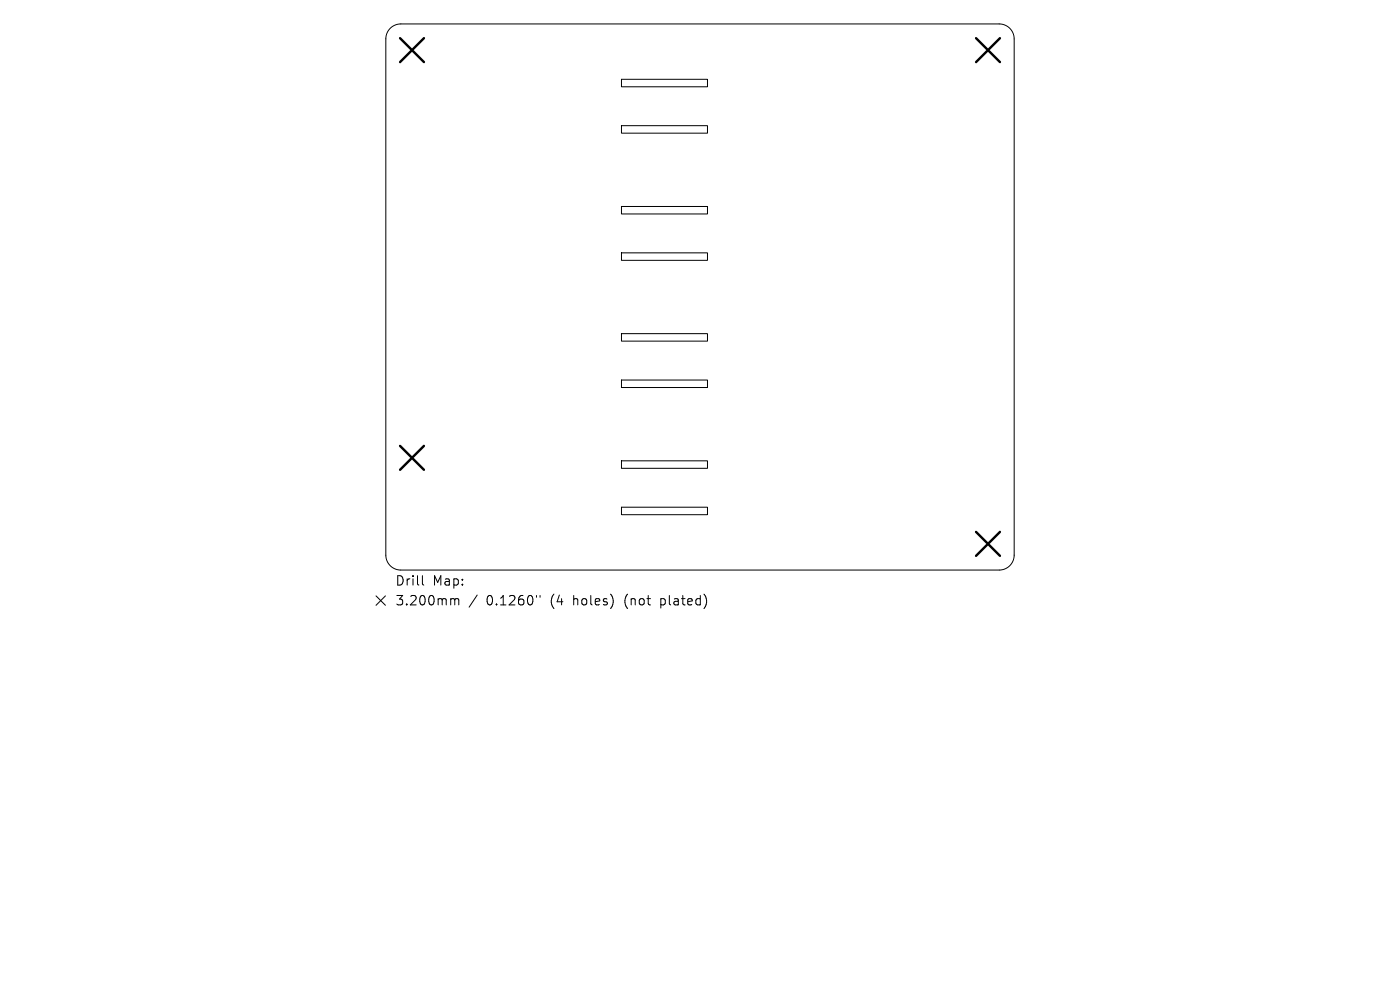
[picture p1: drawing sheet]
<svg xmlns="http://www.w3.org/2000/svg" width="297mm" height="210mm" viewBox="0 0 297 210" stroke-linecap="round" stroke-linejoin="round" font-family="sans-serif">
<defs><g id="words">
<g font-size="2.8">
<text x="83.8" y="124.5">Drill</text>
<text x="91.8" y="124.5">Map:</text>
<text x="83.8" y="128.7">3.200mm</text>
<text x="103.2" y="128.7">0.1260&quot;</text>
<text x="116.9" y="128.7">(4</text>
<text x="121.9" y="128.7">holes)</text>
<text x="133" y="128.7">(not</text>
<text x="140.8" y="128.7">plated)</text>
</g>
</g></defs>
<g fill="none" stroke="#000" stroke-width=".21">
<path d="M82.8 6a3.2 3.2 0 0 1 2.2-.9h127a3.2 3.2 0 0 1 3.2 3.2v109.5a3.2 3.2 0 0 1-3.2 3.1h-127a3.2 3.2 0 0 1-3.1-3.1v-109.5a3.2 3.2 0 0 1 .9-2.3zM131.8 16.8h18.3v1.6h-18.3zM131.8 26.7h18.3v1.5h-18.3zM131.8 43.8h18.3v1.6h-18.3zM131.8 53.6h18.3v1.6h-18.3zM131.8 70.8h18.3v1.6h-18.3zM131.8 80.6h18.3v1.6h-18.3zM131.8 97.8h18.3v1.5h-18.3zM131.8 107.6h18.3v1.6h-18.3zM79.8 126.4l2 2M81.8 126.4l-2 2M89.6 122.1v1.7l.3 .3"/>
<path d="M95.9 127h.3l.3 .3M96.5 127.3l.3-.3 .4 .1 .1 1.2M96.5 127.3v1M101.2 126.2l-1.7 2.6M113.8 126.3v.4M114.6 126.3v.4"/>
</g>
<path d="M84.9 8.1l5 5.1M89.9 8.1l-5 5.1M207.1 8.1l5 5.1M212.1 8.1l-5 5.1M84.9 94.6l5 5.1M89.9 94.6l-5 5.1M207.1 112.8l5 5.1M212.1 112.8l-5 5.1" fill="none" stroke="#000" stroke-width=".51"/>
<use href="#words"/>
</svg>
